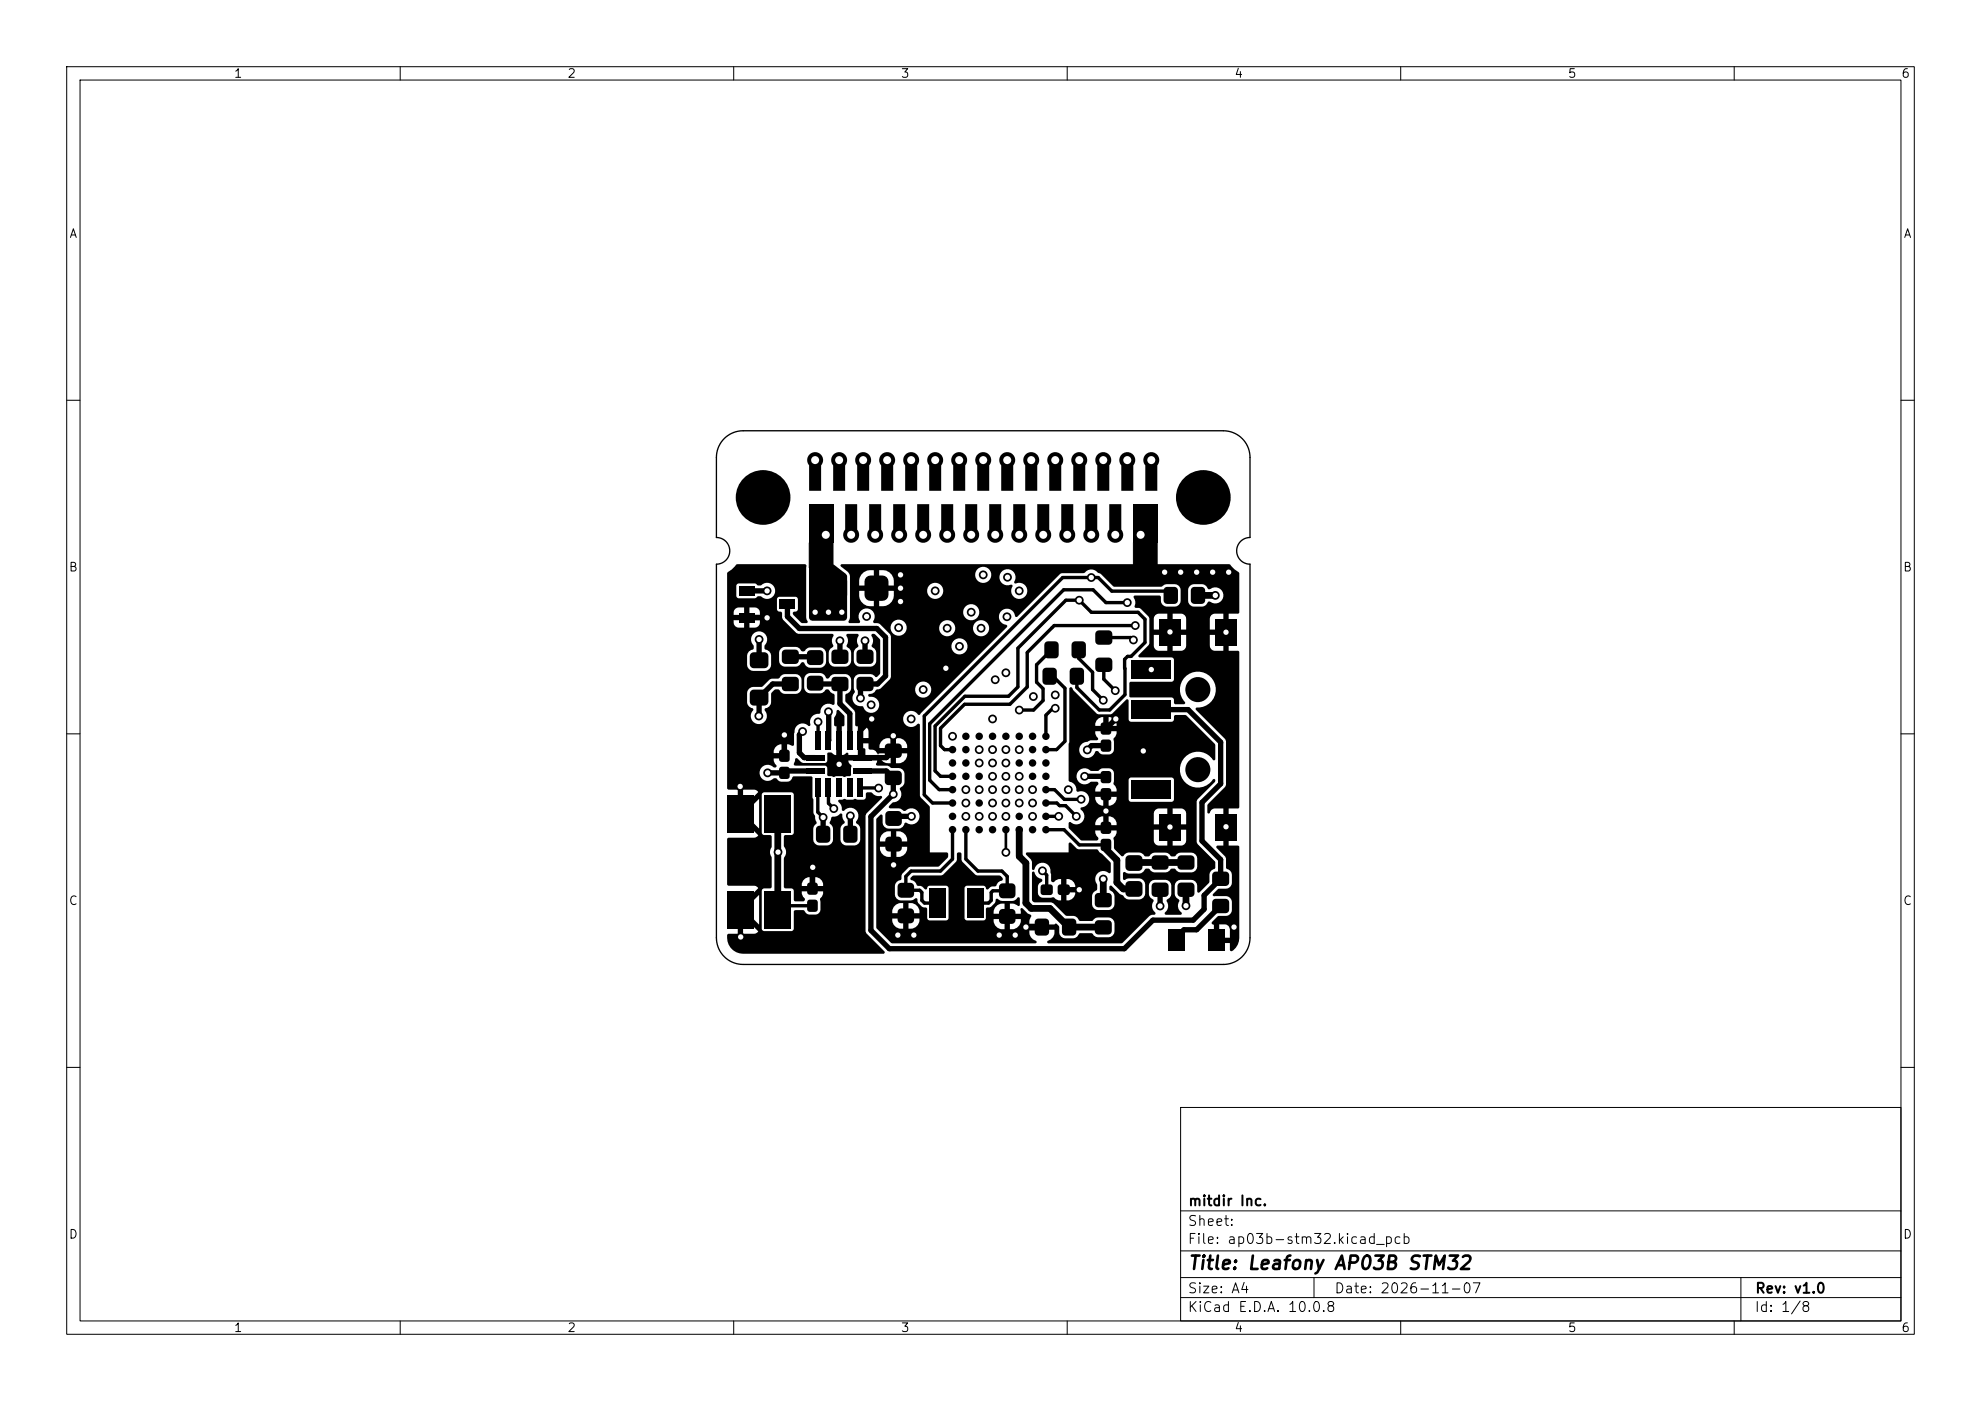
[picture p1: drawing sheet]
<svg xmlns="http://www.w3.org/2000/svg" width="297mm" height="210mm" viewBox="0 0 297 210" stroke-linecap="round" stroke-linejoin="round" font-family="sans-serif">
<defs><g id="words">
<text font-size="2" x="178" y="190.8">Title: Leafony AP03B STM32</text>
<g font-size="1.5">
<text x="178" y="184.1">Sheet:</text>
<text x="178" y="181.1">mitdir Inc.</text>
<text x="178" y="186.8">File: ap03b-stm32.kicad_pcb</text>
<text x="178" y="197">KiCad E.D.A. 10.0.8</text>
<text x="178" y="194.2">Size: A4</text>
<text x="200" y="194.2">Date: 2026-11-07</text>
<text x="263" y="197">Id: 1/8</text>
<text x="263" y="194.2">Rev: v1.0</text>
</g>
<g font-size="1.3">
<text x="35" y="12">1</text>
<text x="85" y="12">2</text>
<text x="135" y="12">3</text>
<text x="185" y="12">4</text>
<text x="235" y="12">5</text>
<text x="285" y="12">6</text>
<text x="10.3" y="36">A</text>
<text x="285.3" y="36">A</text>
<text x="10.2" y="86">B</text>
<text x="285.2" y="86">B</text>
<text x="10.2" y="136">C</text>
<text x="285.2" y="136">C</text>
<text x="10.2" y="186">D</text>
<text x="285.2" y="186">D</text>
<text x="35" y="200">1</text>
<text x="85" y="200">2</text>
<text x="135" y="200">3</text>
<text x="185" y="200">4</text>
<text x="235" y="200">5</text>
<text x="285" y="200">6</text>
</g>
</g></defs>
<g fill="none" stroke="#000" stroke-width=".15">
<path d="M10 10h277v190h-277zM12 12h273v186h-273zM60 10v2M110 10v2M160 10v2M210 10v2M260 10v2M10 60h2M285 60h2M10 110h2M285 110h2M10 160h2"/>
<path d="M177 166h108v32h-108zM285 160h2M60 198v2M110 198v2M160 198v2M177 194.5h108M177 191.5h108M177 187.5h108M177 181.5h108M197 191.5v3M210 198v2M260 198v2"/>
<path d="M261 191.5v6.5"/>
</g>
<path d="M121.3 81.4h3.6v3.7h-3.6zM169.9 81.3h3.6v3.7h-3.6z" fill="#000" stroke="#000" stroke-width=".15"/>
<g fill="#000">
<path d="M121.3 68.2a1.2 1.2 0 0 1 1.7-.2 1.2 1.2 0 0 1 .1 1.8v3.8h-1.8v-3.9a1.2 1.2 0 0 1 0-1.5zM124.9 68.2a1.2 1.2 0 0 1 1.7-.2 1.2 1.2 0 0 1 .1 1.8v3.8h-1.8v-3.9a1.2 1.2 0 0 1 0-1.5zM128.5 68.2a1.2 1.2 0 0 1 1.7-.2 1.2 1.2 0 0 1 .1 1.8v3.8h-1.8v-3.9a1.2 1.2 0 0 1 0-1.5zM132.1 68.2a1.2 1.2 0 0 1 1.7-.2 1.2 1.2 0 0 1 .1 1.8v3.8h-1.8v-3.9a1.2 1.2 0 0 1 0-1.5zM135.7 68.2a1.2 1.2 0 0 1 1.7-.2 1.2 1.2 0 0 1 .1 1.8v3.8h-1.8v-3.9a1.2 1.2 0 0 1 0-1.5zM139.3 68.2a1.2 1.2 0 0 1 1.7-.2 1.2 1.2 0 0 1 .1 1.8v3.8h-1.8v-3.9a1.2 1.2 0 0 1 0-1.5zM142.9 68.2a1.2 1.2 0 0 1 1.7-.2 1.2 1.2 0 0 1 .1 1.8v3.8h-1.8v-3.9a1.2 1.2 0 0 1 0-1.5zM146.5 68.2a1.2 1.2 0 0 1 1.7-.2 1.2 1.2 0 0 1 .1 1.8v3.8h-1.8v-3.9a1.2 1.2 0 0 1 0-1.5zM150.1 68.2a1.2 1.2 0 0 1 1.7-.2 1.2 1.2 0 0 1 .1 1.8v3.8h-1.8v-3.9a1.2 1.2 0 0 1 0-1.5zM153.7 68.2a1.2 1.2 0 0 1 1.7-.2 1.2 1.2 0 0 1 .1 1.8v3.8h-1.8v-3.9a1.2 1.2 0 0 1 0-1.5zM157.3 68.2a1.2 1.2 0 0 1 1.7-.2 1.2 1.2 0 0 1 .1 1.8v3.8h-1.8v-3.9a1.2 1.2 0 0 1 0-1.5zM160.9 68.2a1.2 1.2 0 0 1 1.7-.2 1.2 1.2 0 0 1 .1 1.8v3.8h-1.8v-3.9a1.2 1.2 0 0 1 0-1.5z"/>
<path d="M164.5 68.2a1.2 1.2 0 0 1 1.7-.2 1.2 1.2 0 0 1 .1 1.8v3.8h-1.8v-3.9a1.2 1.2 0 0 1 0-1.5zM168.1 68.2a1.2 1.2 0 0 1 1.7-.2 1.2 1.2 0 0 1 .1 1.8v3.8h-1.8v-3.9a1.2 1.2 0 0 1 0-1.5zM171.9 68a1.2 1.2 0 0 1 1.6 .1 1.2 1.2 0 0 1 0 1.7v3.8h-1.8v-3.9a1.2 1.2 0 0 1 .2-1.7zM110.8 87.9h2.3v1.4h-2.3zM110.8 91.9h2.3v1.4h-2.3zM116.9 89.9h2.3v1.4h-2.3zM117.4 97.5l.3-.1h1.5a.54 .54 0 0 1 .6 .5v1.1a.54 .54 0 0 1-.6 .5h-1.5a.54 .54 0 0 1-.5-.5v-1.1zM109.1 85.8l.6-.4 .8-.8h10.3l.1 .2v7.7l.2 .7-.1 .2h-.8l-1.3-1.3a.27 .27 0 0 1 .2-.4h.3l.2-.3v-1.6l-.1-.2-.2-.1h-2.5l-.2 .1-.1 .2v1.6l.2 .3 .5 .1 .1 .8 .1 .3 2 2 .3 .1h5.1l.2 .1a1.97 1.97 0 0 0-.2 1.4l.1 .3-.1 .2a.89 .89 0 0 0-.6 .8l.1 1.6a1.03 1.03 0 0 0 .8 .5h1.9l.6-.5a2.53 2.53 0 0 0-.2-2l-.5-.5a1.53 1.53 0 0 0 0-1.7l.1-.2h1.5l.2 .1v.2a1.28 1.28 0 0 0 0 1.5v.2l-.4 .2-.2 .3a2.42 2.42 0 0 0 .2 2.2l.6 .2h1.6a.9 .9 0 0 0 .9-.8l-.1-1.6-.6-.6a1.46 1.46 0 0 0-.1-1.7 .32 .32 0 0 1 .3-.2 .32 .32 0 0 1 .3 .1l.8 .9v5l-.6 .5-.9-.5-1.9 .1-.5 .5v1.9a.29 .29 0 0 1-.1 .4 1.23 1.23 0 0 0 0 1.4 1.23 1.23 0 0 0 1.3 .5l.1 .1a1.22 1.22 0 0 0 1.5 .9 1.22 1.22 0 0 0 .9-1.4 1.22 1.22 0 0 0-1.5-.9l-.1-.1v-.3l.6-.1 .5-.5h5.9a1.21 1.21 0 0 0 1.9 .9 1.21 1.21 0 0 0 0-2 1.21 1.21 0 0 0-1.9 .8v.3h-5.9l.1-.1 .6-.2 1.4-1.4 .2-.3v-4.8h9a1.21 1.21 0 0 0 1.6 1.3 1.21 1.21 0 0 0 .5-1.9 1.21 1.21 0 0 0-2 .3l-.1 .3h-9v-1.3l-.2-.3-1.1-1.2h1.2v.3a1.21 1.21 0 0 0 1.3 1.1 1.21 1.21 0 0 0 1.1-1.3h4.9v.3a1.21 1.21 0 0 0 1.4 1.1 1.21 1.21 0 0 0 1-1.4h2.7v.3a1.21 1.21 0 0 0 1.8 .9 1.21 1.21 0 0 0 0-2.1 1.21 1.21 0 0 0-1.8 .9h-2.7l-.1-.3a1.21 1.21 0 0 0-1.2-.7 1.21 1.21 0 0 0-1.1 1h-4.9v-.1a1.21 1.21 0 0 0-1.2-1 1.21 1.21 0 0 0-1.2 1h-1.2l-.4-.4-.9-.1-.1-.3a1.2 1.2 0 0 0-.1-1.5h13.6v.3a1.21 1.21 0 0 0 1.9 .9 1.21 1.21 0 0 0 0-2.1 1.21 1.21 0 0 0-1.9 .9h-13.6l-.1-.2a1.23 1.23 0 0 0-1.6 .2 1.23 1.23 0 0 0-.1 1.6l-.2 .2h-1.4l-.2-.2 .2-.7v-3.2h1.4a1.65 1.65 0 0 0 1.6 1.6h1.4a1.85 1.85 0 0 0 2.2-2.3h-2.2v2.3h-.8v-2.3h-2.2v.7h-1.4v-.9h11.6a1.21 1.21 0 0 0 1.6 1.3 1.21 1.21 0 0 0 .5-2 1.21 1.21 0 0 0-2 .4l-.1 .3h-11.6v-1.4h1.4v.8h5.2a2.03 2.03 0 0 0-.3-1.6l-.1-.2h12.6a1.21 1.21 0 0 0 1 1.4 1.21 1.21 0 0 0 1.4-1h1.2a1.19 1.19 0 0 0 .9 1.3h.5l.4-.1 .2 .2a1.21 1.21 0 0 0 .4 1.9 1.21 1.21 0 0 0 1.7-.9 1.21 1.21 0 0 0-1.3-1.4l-.3 .1-.3-.2a1.23 1.23 0 0 0-.5-1.9 1.23 1.23 0 0 0-1.7 1l-1.2-.1a1.21 1.21 0 0 0-1-1.3 1.21 1.21 0 0 0-1.4 1h-12.6l-.7-.5h-1.1v2.3h-.8v-2.3a1.77 1.77 0 0 0-2.2 1.5h-1.4l-.1-1-1.2-1.1-.1-.3h.2h58.1l1.4 1.2 .1 .2v5.8l-.3 .2h-1.3v5.6l1.4-.1 .2 .3v23.2l-.1 .2h-1.5v5.6l1.4-.1 .2 .3v13.6l-.2 1-.3 .5-.7 .5-.2-.2v-1l-1.8-.1-.2-.1v-.2l-.3-.1-.1-.2v-.1h2.4v-1.3a.77 .77 0 0 0-.7-.7h-.9v2h-.8v-2l-.3-.1v-.2l1-1a2.24 2.24 0 0 0 1.7-.3 2.42 2.42 0 0 0 .2-2.1l-.5-.5h-2.1l-.2-.1 .1-.3 .8-.8a2.2 2.2 0 0 0 1.7-.3 2.42 2.42 0 0 0 .2-2.1l-.2-.3-.6-.4v-1.4l-.1-.3-1.3-1.4 .1-.2h.9v-5.6h-1.3a.83 .83 0 0 0-.7 .7l-.2 .1-.2-.2 .1-1.2 2.6-2.7 .1-.3v-6.5l-.1-.3-4.4-4.4v-.2l.1-.1a2.7 2.7 0 0 0 2.8-3.3 2.7 2.7 0 0 0-3.9-1.8 2.7 2.7 0 0 0-.6 4.3v.1l-.2 .2h-1.3l-.2-.2v-.6l-.4-.3h-6.1h-.2v-2.1l.2-.2h6.1l.4-.3v-3l-.2-.3-4.9-.1-.2-.1v-.2l1.4-1.4h.9v.3a.78 .78 0 0 0 .7 .5h3.4l.5-.3 .2-.5h3.6a.78 .78 0 0 0 .7 .8h1.3v-2.4h-2v1.6h-3.6v-1.6h-2v2.4h-.8v-2.4h-2v1.6h-.9l.2-.4v-3.7h.7v1.7h4.8v-1.7h3.6v1.7h2v-2.4h-1.5l-.3 .2-.2 .5h-3.6a.77 .77 0 0 0-.7-.7h-1.3v2.4h-.8v-2.4h-1.5l-.3 .2-.2 .5h-.7l-.1-.2-1.2-1.3-.5-.1a.27 .27 0 0 1-.4-.2 1.87 1.87 0 0 0-.1-1.5l.2-.1h3.7l.1 .2 .1 .9 .3 .3a2.46 2.46 0 0 0 2 .2l.6-.5v-2h1.1v1.7l.1 .3 .2 .3a2.46 2.46 0 0 0 2.1 .2l.8-.7a1.3 1.3 0 0 0 1.4 .1 1.3 1.3 0 0 0 .7-1.3 1.33 1.33 0 0 0-2.1-.7l-.8-.7a2.41 2.41 0 0 0-2.1 .2l-.3 .6h-1.1l-.3-.6-.3-.2a2.41 2.41 0 0 0-2.1 .2l-.2 .2-7.1-.1-1.8-1.7-.4-.3a1.77 1.77 0 0 0-1.7-.5l-.6 .5h-3.3l-.2 .1-6.5 6.5a.45 .45 0 0 1-.4-.5 1.21 1.21 0 0 0-2.1-.3 1.21 1.21 0 0 0 .8 2l.2 .1v.2l-13.1 13.1h-.3a1.21 1.21 0 0 0-1.8-.2 1.21 1.21 0 0 0 0 1.8 1.21 1.21 0 0 0 1.8-.2h.2l.1 .2v10.6l.3 .4 1.1 1.1 .1 .2v6.8h2.6l.1 .1 .1 .5-.1 .2-1.4 1.3h-4.2l-.3 .1-.9 1-.2 .8-.1 .1a.91 .91 0 0 0-.8 .9v1.6l.6 .5 1.8 .1 .6-.3h.3a1.45 1.45 0 0 0 1.4 1.4l.1 .2v1.4l.3 .2 2.5 .1 .4-.3v-4.6l-.1-.2-.3-.1h-2.4l-.4 .2a.29 .29 0 0 1-.2 .3 .29 .29 0 0 1-.4-.2l-.4-.3h-.5l-.3-.6-.6-.3-.1-.1v-.2l.5-.4h4.1l.3-.1 2-2 .1-1.2a.38 .38 0 0 1 .7 .1v.9l.1 .2 1.9 2 .3 .1h3.4l.4 .5v.2l-.1 .1a.92 .92 0 0 0-.8 .7l-.4 .2a.93 .93 0 0 0-.9 .4 .26 .26 0 0 1-.3-.3l-.4-.2h-2.4l-.4 .2v4.6l.1 .3 .3 .1 2.6-.1 .2-.3v-.9h1.2v.3h1.6v-1.6a1.38 1.38 0 0 0-1.6 1.3h-1.2v-.5l.1-.1a1.26 1.26 0 0 0 1.4-1.3l.2-.1 .7 .4h1.6l.3-.1 .6-.5 .2 .2-.1 1.1h-.1l-.7-.3-.6-.1v1.6h1.6v-.7v-.1h.3l.8 .7 .5 .3-.2 .7-.1 .7h3.8l.3-.2 .4 .5 .1 1.2a1.03 1.03 0 0 0 .8 .6l1.5-.1 .7-.7h1.7l.7 .5 1.9 .1a.9 .9 0 0 0 .9-.9l-.1-1.5-.5-.5-1.9-.1-.3 .1-.6 .5-1.8-.1-.4-.4-.3-.3-1.4-.1-1.9-1.8-.3-.1h-2.5l-.2-.1-.2-.3v-4.1l.1-.2 .3 .1a1.26 1.26 0 0 0 1.1 1.1v.3l-.5 .6-.1 1.1a.8 .8 0 0 0 .7 .8l1.6-.1 .4 .3a4.1 4.1 0 0 0 1.9 .2 1.16 1.16 0 0 0 1-1.2h-1.3v1.2h-.8v-2h2.1a1.11 1.11 0 0 0-.9-1.2h-.4v1.2h-.8v-1.2h-.4l-.7 .4h-.3l-.1-.2-.1-1.1a1.25 1.25 0 0 0-1-1.6 1.25 1.25 0 0 0-1.4 1.1h-.2l-.2-.1v-1.1l-.1-.3-.8-.8 .1-.3h6.3v-1.3l.1-.2h.2l.9 .9 .3 .1h2.8l.3 .4 .4 .3 1.3 1.3v1.4l-.1 .2h-.2a1.25 1.25 0 0 0-1.7 .1 1.25 1.25 0 0 0 0 1.7v.7l-.5 .3-.2 .3-.1 1.6a.9 .9 0 0 0 .9 .8h1.9l.5-.6 .1-1.5-.3-.6-.5-.4v-.3l.1-.2h.3l1.2 1.2 .5 .3a1.03 1.03 0 0 0 .8 .5h1.6l.6-.2 .3-.7v-1.3a.97 .97 0 0 0-.6-.9h-1.9l-.8 .2v-.2v-.9l.2-.1 .3 .2a2.85 2.85 0 0 0 2.5-.2l.4-.5h.4l.6 .5 2 .1 .2-.1 .6-.5h.4l.7 .5 1.9 .1 .6-.3 .2-.3a2.48 2.48 0 0 0-.1-2l-.4-.3-.3-.1h-1.6a1.11 1.11 0 0 0-.8 .5l-.6 .1-.6-.5-.2-.1h-1.7l-.3 .1-.5 .4-.5 .1-.7-.6h-1.9h-.3l-.7 .6-1.1-1.1-.1-.2v-1.1h6a.77 .77 0 0 0 .7 .8l3.6-.1 .5-.4v-1.9h-2v2.4h-.8v-2.4h-2v1.6h-6v-.4l.4-.7v-.4h-3.2a1.33 1.33 0 0 0 .5 1.1l-.1 .3-.2 .1h-2.3l-1.8-1.9-.1-.8 .3-.1a1.24 1.24 0 0 0 1.5 .2h2.2v.3h3.2v-.4l-.2-.4a1.07 1.07 0 0 0-1-.5v1.3h-.8v-1.3h-.2a1.18 1.18 0 0 0-1 1h-2.2l.1-.1a1.21 1.21 0 0 0 .4-1.4h10.5v1.7h4.8v-1.7a.77 .77 0 0 0-.7-.7h-1.3v2.4h-.8v-2.4h-1.5l-.3 .2-.2 .5h-10.5l-.5-.6 .1-.2a1.26 1.26 0 0 0 1.2-1.4h.9v.1a1.17 1.17 0 0 0 1.2 1h1a1.18 1.18 0 0 0 1-1.4h-1.2v1.4h-.8v-1.4h-1.2v.3h-.9a1.25 1.25 0 0 0-1.8-1l-.1-.1-.1-.7-.2-.3-.2-.2-.6-.2-.1-.2v-.8h1.2a1.24 1.24 0 0 0 .7 1.3 1.24 1.24 0 0 0 1.5-.3h.8a.28 .28 0 0 1 .2 .4l-.4 .7v.3h3.2v-.3l-.5-.8 .1-.6h2.2v2.9l.3 .4h6.1l.4-.3v-3l-.2-.3-6.2-.1-.3 .2-.1 .2h-2.2v-1.2l-.5-.5h-1.2l-.7 .4h-1a1.24 1.24 0 0 0-1.3-.4 1.24 1.24 0 0 0-.9 1h-1.2v-3.9h1.6a1.22 1.22 0 0 0 1 1.3 1.22 1.22 0 0 0 1.4-.9l.4-.1 .2 .3a1.8 1.8 0 0 0 2 0 2.21 2.21 0 0 0 .2-2v-.2l.4-.7v-.4h-3.2a1.24 1.24 0 0 0 .4 1.1l-.1 .3h-1l-.5 .2a1.23 1.23 0 0 0-1.2 1.1h-1.6l.1-1.1v-2.7h3.9v.3h1.2v-1.3h.8v1.3h1.2a1.16 1.16 0 0 0-1-1.3h-1a1.11 1.11 0 0 0-1.2 1h-3.9v-5.3l.2-.2 .2 .1 .3 .5 3.4 3.4 .3 .1h1.8l.2-.1 2.1-2.1 .3-.1 .1 .2v2.8l.3 .4h6.1l.4-.3v-.6l.1-.1h1.7l4.4 4.4v2.2l-.1 .2-.3-.1a2.7 2.7 0 0 0-4-.5 2.7 2.7 0 0 0 .1 4.1 2.7 2.7 0 0 0 4-.7 .26 .26 0 0 1 .3 .1 .26 .26 0 0 1-.1 .3l-2.6 2.6-.1 .3v6.1l.1 .3 2.7 2.7v.8l-.1 .3a.87 .87 0 0 0-.8 .8v1.2l-1.5 1.5h-.1l-.2-.2v-.9a.95 .95 0 0 0-.6-.7l-1.9-.1-.6 .3-.2 .3a2.42 2.42 0 0 0 .2 2.1 .45 .45 0 0 1 .3 .7l-.1 .6 .2 .6 .4 .3-.1 .3h-2.3l-.2-.1v-.2a1.35 1.35 0 0 0 .3-1.8l.1-.2a.92 .92 0 0 0 .6-.8v-1.5a.91 .91 0 0 0-.8-.6h-2l-.5 .6a2.42 2.42 0 0 0 .2 2.1 .45 .45 0 0 1 .4 .3 .45 .45 0 0 1-.1 .4l-.1 .4a1.3 1.3 0 0 0 .5 1.1l-.1 .3-.7 .1-4.2 4.2h-11l-.2-.1 .1-.3a1.39 1.39 0 0 0 1-1.6h-3.8l.1 .7 .1 .2a1.41 1.41 0 0 0 .9 .8v.2l-.2 .1h-21.4l-.2-.1-2.1-2.1-.1-.2v-1h2.4a1.37 1.37 0 0 0 1.6 1.2 2.77 2.77 0 0 0 1.9-.2l.3-.4 .2-.6h11.2a1.37 1.37 0 0 0 1.6 1.3 2.78 2.78 0 0 0 1.9-.2 1.33 1.33 0 0 0 .5-1.3h-1.6v1.5h-.8v-1.5h-1.6v.2h-11.2v-.3h-1.6v1.5h-.8v-1.5h-1.6v.3h-2.4v-1.4h2.4v.3h4a1.38 1.38 0 0 0-1.6-1.5v1.5h-.8v-1.5h-.4a1.33 1.33 0 0 0-1.2 1.2h-2.4v-9.4h.5v.1a1.37 1.37 0 0 0 1.7 1.1 2.77 2.77 0 0 0 1.8-.2 1.33 1.33 0 0 0 .6-1.3h-1.6v1.5h-.8v-1.5h-1.7v.3h-.5v-1.4h.5v.3h4.1a1.38 1.38 0 0 0-1.6-1.5v1.5h-.8v-1.5h-.5a1.33 1.33 0 0 0-1.2 1.2h-.5v-2.9l.6-.8 .3 .1 .1 1.4a1.05 1.05 0 0 0 .8 .6h1.8l.3-.3 .3-.5 .3-.1a1.22 1.22 0 0 0 1.7-.2 1.22 1.22 0 0 0-.2-1.7 1.22 1.22 0 0 0-1.7 .2h-.2l-.5-.4h-.3l-1.3-.1-.1-.2 .6-.6a1.25 1.25 0 0 0 1-2l.1-.3a.92 .92 0 0 0 .6-.8v-1.5a.91 .91 0 0 0-.8-.6h-1.2l-.6-.3h-1.5l-.2-.3 .2-.5h-4.3v.3l.5 .6-.1 1.3-.2 .1-.5 .1a.5 .5 0 0 1-.7-.1h-.8a.58 .58 0 0 1-.8 0h-.4l-.2-.1v-1.1l-.2-.3h-4.6l-.2-.2 .2-.5a.28 .28 0 0 1 0-.4 .28 .28 0 0 1 .4 0l.5 .5 .3 .2h3.3l.2-.1 .1-.3v-1l.1-.2h.5l.5 .3 .3 .1v-4.3h-.2l-.1-.2v-1l.4-1.3 .3 .1 .8 .8v1.4a.27 .27 0 0 1-.4 .2v4.3l.3-.1 .5-.3 .2 .1v.3h1.4v-1.1h.9l.2 .2v.9l2-.1 .1 .1a1.38 1.38 0 0 0 1.7 1.2h1.3a1.31 1.31 0 0 0 1.2-1.5h-1.7v1.5h-.8v-1.5l-1.9 .1-.1-.1a.89 .89 0 0 0-1.1-.5l-.2-.2v-.4h1.6v.3h4.2a1.35 1.35 0 0 0-1.7-1.5v1.5h-.8v-1.5h-.5a1.31 1.31 0 0 0-1.2 1.2h-1.6v-.4h-.8v.7h-.8v-1.5h1.6v-1.2a.75 .75 0 0 0-.8-.5v1.7h-.8v-1.7h-.2l-.2-.2v-1.9l-.1-.3-1.3-1.3-.1-1 .2-.2a.88 .88 0 0 0 .7-.8v-1.3l-.3-.6-.5-.3h-1.7a1.07 1.07 0 0 0-.9 .7 .41 .41 0 0 1-.5-.4l-.4-.4h-.3h-1.7a.9 .9 0 0 0-.7 .9v1.5l.6 .6h1.8l.6-.2a.43 .43 0 0 1 .3-.4 .43 .43 0 0 1 .4 .2l.2 .2 .6 .5v1.3l-.1 .2h-.1a1.24 1.24 0 0 0-1.4 0 1.24 1.24 0 0 0-.5 1.2l-.2 .1a1.25 1.25 0 0 0-1.3 1.7l-.2 .1a1.26 1.26 0 0 0-1.5-.3 1.26 1.26 0 0 0-.7 1.3l-.1 1.9-.2 .1-.8-.2v1.6l-.4 .1v.3l-.2 .1h-1.4v.4l.4 .6a.31 .31 0 0 1-.2 .4 .31 .31 0 0 1-.4-.2 1.22 1.22 0 0 0-1.7 .2 1.22 1.22 0 0 0 .2 1.7 1.22 1.22 0 0 0 1.7-.1h.4l.5 .4a1.91 1.91 0 0 0 1.7-.2l.2-.4 .2-.1h2.6l.2 .1v3l.2 .4v2l.2 .4v.4l.2 .6-.4 .6-.1 2a.9 .9 0 0 0 .9 .8h1.5l.5-.5 .1-2-.1-.3-.4-.6 .4-.9a1.53 1.53 0 0 0 1.2-.5l.3 .1 .1 .8 .2 .5a1.14 1.14 0 0 0-.6 .9l.1 2a1.01 1.01 0 0 0 .8 .5h1.2l.6-.2 .3-.6v-1.7a1.1 1.1 0 0 0-.6-.8l-.1-.2a1.24 1.24 0 0 0 0-1.8 1.24 1.24 0 0 0-1.8 .2h-.2l-.1-.2a1.24 1.24 0 0 0-.5-1.2v-.3h.5a.56 .56 0 0 1 .8 0h.8l.4-.2 .4 .2 1-.1 .2-.2v-.6l.1-.2h.7l.2 .1a1.3 1.3 0 0 0 1.3 .4l.1 .1v.2l-2.3 2.4-.1 .2v17.4l.1 .3 2.7 2.7v.2l-.1 .1-21.1 .1-1-.3-.5-.3-.5-.5-.3-.8-.1-.9 .1-.2h4l.2-.1 .4-.3-2.6-2.6-.1-.2v-.4h.6l2.2 2.2v-4.5l-2.2 2.3h-.6l.1-.7 2.6-2.6-.4-.3h-.2h-3.9l-.2-.3v-6.8l.2-.1h3.9l.2-.1 .4-.3-2.6-2.6-.1-.2v-.4h.6l2.2 2.2v-4.5l-2.2 2.3h-.6l.1-.7 2.2-2.2h.9v5.8l.3 .2 1 .1 .2 .1v1.6a1.25 1.25 0 0 0 0 1.5v4.6l-.2 .2h-1l-.3 .3v5.8l.4 .3 4.2-.1 .2-.3v-2.6l.2-.2h1.3l.4 .5a1.84 1.84 0 0 0 1.9 0 2.21 2.21 0 0 0 .2-2v-.3a1.08 1.08 0 0 0 .4-1h-3.2v.4l.2 .4a.39 .39 0 0 1 .2 .6l-.2 .1h-1.3l-.1-.2v-1.5l-.2-.2-1.1-.1-.2-.1v-.5h2.7v.3h3.2v-.3a1.13 1.13 0 0 0-1.2-1v1.3h-.8v-1.3h-.2a1.18 1.18 0 0 0-1 1h-2.7v-3.9a1.41 1.41 0 0 0 0-1.8v-1.5l.3-.1 1-.1 .2-.3v-5.7l-.1-.2-.3-.1h-4l-.3 .1-.1 .2h-.9l.4-.4-.4-.3h-4.1l-.2-.3v-5.5h7v.3h1.2v-1.3h-.3a1.19 1.19 0 0 0-.9 1h-7v-8.7h3v1.4a1.01 1.01 0 0 0 .9 .9v.2a1.21 1.21 0 0 0 0 1.8 1.21 1.21 0 0 0 1.7 0 1.21 1.21 0 0 0 0-1.8v-.1l.2-.1a.94 .94 0 0 0 .8-.9l.1-1.4 .5-.5h.6a1.17 1.17 0 0 0 .9 .6h1.9l.5-.6a2.52 2.52 0 0 0-.1-2l-.4-.3-.3-.1-1.9 .1-.7 .6h-1l-.3 .1-1.2 1.2h-1.4a.94 .94 0 0 0-.8 .9h-3v-5.6h3v1.4a.96 .96 0 0 0 .9 .9l2.1-.1a1.05 1.05 0 0 0 .6-.8v-1.4l-.2-.5h1.4v1.3a.9 .9 0 0 0 .9 .8h1.9l.5-.5a.28 .28 0 0 1 .3-.1 .28 .28 0 0 1 .2 .2 1.05 1.05 0 0 0 .8 .6h1.6l.6-.3 .3-.6v-1.3a.98 .98 0 0 0-.9-.9l-1.8 .1-.6 .5h-.3l-.7-.6h-1.9l-.6 .2-.3 .6h-1.4l-.4-.4-.3-.1-.1-.5a1.23 1.23 0 0 0 .1-1.8 1.23 1.23 0 0 0-1.8 0 1.23 1.23 0 0 0 .1 1.8l-.1 .5a1.07 1.07 0 0 0-.9 1h-3v-4.9h1v.2a.78 .78 0 0 0 .7 .5l2.7-.1a.9 .9 0 0 0 .5-1h-1.5v1.1h-.8v-1.1h-1.6v.4h-1v-1.6h1v.4h3.9v-.4a.77 .77 0 0 0-.7-.7h-.8v1.1h-.8v-1.1h-1.1l-.3 .2-.2 .5h-1v-4h1.4v1.5l.2 .4h2.6a.97 .97 0 0 1 .9-.3 1.23 1.23 0 0 0 1.7 .1 1.23 1.23 0 0 0 0-1.8 1.23 1.23 0 0 0-1.7 .1h-.5l-.4-.3h-2.4l-.3 .1-.1 .2h-1.4v-1.8zM121.3 75.6h3.6v5.8h-3.6zM121.1 97.6l.4-.2h1.4a.56 .56 0 0 1 .5 .6v1.1a.56 .56 0 0 1-.5 .6h-1.4a.56 .56 0 0 1-.5-.6v-1.1zM123.7 86.5l.6-.2h1.8a.9 .9 0 0 1 .9 .9v2a.9 .9 0 0 1-.9 .9h-1.8a.9 .9 0 0 1-.9-.9v-2zM121.4 84.8l.4-.2h3l.3 .1 1.9 1.5v6.3l-.1 .3-.2 .2h-4.9h-.3l-.2-.2v-7.7z"/>
<path d="M124.8 97.5l.4-.1h1.5a.54 .54 0 0 1 .5 .5v1.1a.54 .54 0 0 1-.5 .5h-1.5a.54 .54 0 0 1-.6-.5v-1.1zM126.7 75.6h1.8v3.8a1.2 1.2 0 0 1-.1 1.6 1.2 1.2 0 0 1-1.6 0 1.2 1.2 0 0 1-.1-1.6zM129.9 86.5l.6-.2h1.8a.9 .9 0 0 1 .9 .9v2a.9 .9 0 0 1-.9 .9h-1.8a.9 .9 0 0 1-.9-.9v-2zM128.6 97.5l.3-.1h1.5a.54 .54 0 0 1 .6 .5v1.1a.54 .54 0 0 1-.6 .5h-1.5a.54 .54 0 0 1-.5-.5v-1.1zM130.3 75.6h1.8v3.8a1.2 1.2 0 0 1-.1 1.6 1.2 1.2 0 0 1-1.6 0 1.2 1.2 0 0 1-.1-1.6zM133.9 75.6h1.8v3.8a1.2 1.2 0 0 1-.1 1.6 1.2 1.2 0 0 1-1.6 0 1.2 1.2 0 0 1-.1-1.6zM137.5 75.6h1.8v3.8a1.2 1.2 0 0 1-.1 1.6 1.2 1.2 0 0 1-1.6 0 1.2 1.2 0 0 1-.1-1.6zM141.1 75.6h1.8v3.8a1.2 1.2 0 0 1-.1 1.6 1.2 1.2 0 0 1-1.6 0 1.2 1.2 0 0 1-.1-1.6zM144.7 75.6h1.8v3.8a1.2 1.2 0 0 1-.1 1.6 1.2 1.2 0 0 1-1.6 0 1.2 1.2 0 0 1-.1-1.6zM148.3 75.6h1.8v3.8a1.2 1.2 0 0 1-.1 1.6 1.2 1.2 0 0 1-1.6 0 1.2 1.2 0 0 1-.1-1.6zM151.9 75.6h1.8v3.8a1.2 1.2 0 0 1-.1 1.6 1.2 1.2 0 0 1-1.6 0 1.2 1.2 0 0 1-.1-1.6zM155.5 75.6h1.8v3.8a1.2 1.2 0 0 1-.1 1.6 1.2 1.2 0 0 1-1.6 0 1.2 1.2 0 0 1-.1-1.6z"/>
<path d="M156.7 96.3l.4-.2h1.1a.54 .54 0 0 1 .5 .6v1.4a.54 .54 0 0 1-.5 .6h-1.1a.54 .54 0 0 1-.5-.6v-1.4zM159.1 75.6h1.8v3.8a1.2 1.2 0 0 1-.1 1.6 1.2 1.2 0 0 1-1.6 0 1.2 1.2 0 0 1-.1-1.6zM160.8 96.3l.4-.2h1.1a.54 .54 0 0 1 .5 .6v1.4a.54 .54 0 0 1-.5 .6h-1.1a.54 .54 0 0 1-.6-.6v-1.4zM162.7 75.6h1.8v3.8a1.2 1.2 0 0 1-.1 1.6 1.2 1.2 0 0 1-1.6 0 1.2 1.2 0 0 1-.1-1.6zM164.4 94.6l.3-.1h1.5a.54 .54 0 0 1 .6 .5v1.1a.54 .54 0 0 1-.6 .5h-1.5a.54 .54 0 0 1-.5-.5v-1.1zM164.4 98.7l.3-.1h1.5a.54 .54 0 0 1 .6 .5v1.1a.54 .54 0 0 1-.6 .5h-1.5a.54 .54 0 0 1-.5-.5v-1.1zM166.3 75.6h1.8v3.8a1.2 1.2 0 0 1-.1 1.6 1.2 1.2 0 0 1-1.6 0 1.2 1.2 0 0 1-.1-1.6zM169.9 75.6h3.6v5.8h-3.6zM174.6 88.1l.4-.1h1.1a.54 .54 0 0 1 .5 .5v1.5a.54 .54 0 0 1-.5 .5h-1.1a.54 .54 0 0 1-.6-.5v-1.5zM173.8 92.8h3.2v4h-3.2zM178.7 88.1l.4-.1h1a.54 .54 0 0 1 .6 .5v1.5a.54 .54 0 0 1-.6 .5h-1a.54 .54 0 0 1-.6-.5v-1.5zM182.2 92.8h3.2v4h-3.2z"/>
<path d="M109 119.2h4v5.6h-4zM112.6 97.9l.4-.1h1.6a.6 .6 0 0 1 .6 .6v1.2a.6 .6 0 0 1-.6 .6h-1.6a.6 .6 0 0 1-.6-.6v-1.2zM112.6 103.5l.4-.1h1.6a.6 .6 0 0 1 .6 .6v1.2a.6 .6 0 0 1-.6 .6h-1.6a.6 .6 0 0 1-.6-.6v-1.2zM114.6 119.2h4v5.6h-4zM116.9 115l.3-.1h.8a.4 .4 0 0 1 .4 .4v1.1a.4 .4 0 0 1-.4 .4h-.8a.4 .4 0 0 1-.4-.4v-1.1zM116.9 112.5l.3-.1h.8a.4 .4 0 0 1 .4 .4v1a.4 .4 0 0 1-.4 .4h-.8a.4 .4 0 0 1-.4-.4v-1zM117.4 101.6l.3-.2h1.5a.54 .54 0 0 1 .6 .6v1.1a.54 .54 0 0 1-.6 .5h-1.5a.54 .54 0 0 1-.5-.5v-1.1zM121.1 101.5l.4-.2h1.4a.56 .56 0 0 1 .5 .5v1.2a.56 .56 0 0 1-.5 .5h-1.4a.56 .56 0 0 1-.5-.5v-1.2zM122.2 116.7h.8v2.8h-.8zM122.2 109.7h.8v2.7h-.8zM120.9 113.2h2.7v.8h-2.7zM120.9 115.2h2.7v.8h-2.7z"/>
<path d="M123.8 116.7h.8v2.8h-.8zM123.8 109.7h.8v2.7h-.8zM125.4 116.7h.8v2.8h-.8zM125.4 109.7h.8v2.7h-.8zM124.8 101.6l.4-.2h1.5a.54 .54 0 0 1 .5 .6v1.1a.54 .54 0 0 1-.5 .5h-1.5a.54 .54 0 0 1-.6-.5v-1.1zM127 116.7h.8v2.8h-.8zM127 109.7h.8v2.7h-.8zM128.6 116.7h.8v2.8h-.8zM128.6 109.7h.8v2.7h-.8zM128.6 101.6l.3-.2h1.5a.54 .54 0 0 1 .6 .6v1.1a.54 .54 0 0 1-.6 .5h-1.5a.54 .54 0 0 1-.5-.5v-1.1zM128 115.2h2.7v.8h-2.7zM128 113.2h2.7v.8h-2.7z"/>
<path d="M132.8 115.7l.4-.2h1.5a.54 .54 0 0 1 .5 .6v1a.54 .54 0 0 1-.5 .6h-1.5a.54 .54 0 0 1-.6-.6v-1zM132.8 111.6l.4-.2h1.5a.54 .54 0 0 1 .5 .6v1.1a.54 .54 0 0 1-.5 .5h-1.5a.54 .54 0 0 1-.6-.5v-1.1zM156.4 100.2l.4-.1h1.1a.54 .54 0 0 1 .5 .5v1.5a.54 .54 0 0 1-.5 .5h-1.1a.54 .54 0 0 1-.5-.5v-1.5zM160.5 100.2l.4-.1h1.1a.54 .54 0 0 1 .5 .5v1.5a.54 .54 0 0 1-.5 .5h-1.1a.54 .54 0 0 1-.5-.5v-1.5zM165.1 111l.3-.2h.8a.4 .4 0 0 1 .4 .4v1.1a.4 .4 0 0 1-.4 .4h-.8a.4 .4 0 0 1-.4-.4v-1.1zM165.1 108.4l.3-.1h.8a.4 .4 0 0 1 .4 .4v1a.4 .4 0 0 1-.4 .4h-.8a.4 .4 0 0 1-.4-.4v-1zM165.1 115.7l.3-.1h.8a.4 .4 0 0 1 .4 .4v1a.4 .4 0 0 1-.4 .4h-.8a.4 .4 0 0 1-.4-.4v-1zM165.1 118.2l.3-.1h.8a.4 .4 0 0 1 .4 .4v1.1a.4 .4 0 0 1-.4 .4h-.8a.4 .4 0 0 1-.4-.4v-1.1zM169.6 116.9h6v2.9h-6zM169.6 104.9h6v2.9h-6zM169.6 98.9h6v2.9h-6zM109 133.6h4v5.6h-4z"/>
<path d="M114.6 133.6h4v5.6h-4zM121.1 135l.3-.2h.8a.4 .4 0 0 1 .4 .4v1.1a.4 .4 0 0 1-.4 .4h-.8a.4 .4 0 0 1-.4-.4v-1.1zM121.1 132.4l.3-.1h.8a.4 .4 0 0 1 .4 .4v1a.4 .4 0 0 1-.4 .4h-.8a.4 .4 0 0 1-.4-.4v-1zM122.5 123.9l.4-.1h1a.54 .54 0 0 1 .6 .5v1.5a.54 .54 0 0 1-.6 .5h-1a.54 .54 0 0 1-.6-.5v-1.5zM126.6 123.9l.3-.1h1.1a.54 .54 0 0 1 .6 .5v1.5a.54 .54 0 0 1-.6 .5h-1.1a.54 .54 0 0 1-.5-.5v-1.5zM132.9 121.7l.4-.1h1.3a.56 .56 0 0 1 .6 .5v1.1a.56 .56 0 0 1-.6 .6h-1.3a.56 .56 0 0 1-.6-.6v-1.1zM132.9 125.6l.4-.2h1.3a.56 .56 0 0 1 .6 .6v1.1a.56 .56 0 0 1-.6 .5h-1.3a.56 .56 0 0 1-.6-.5v-1.1zM134.7 132.5l.4-.2h1.4a.56 .56 0 0 1 .5 .6v1.1a.56 .56 0 0 1-.5 .6h-1.4a.56 .56 0 0 1-.5-.6v-1.1zM134.7 136.3l.4-.1h1.4a.56 .56 0 0 1 .5 .5v1.1a.56 .56 0 0 1-.5 .6h-1.4a.56 .56 0 0 1-.5-.6v-1.1zM139.4 133.2h2.4v4.4h-2.4zM145 133.2h2.4v4.4h-2.4zM149.9 132.6l.4-.2h1.4a.56 .56 0 0 1 .5 .6v1.1a.56 .56 0 0 1-.5 .5h-1.4a.56 .56 0 0 1-.5-.5v-1.1z"/>
<path d="M149.9 136.4l.4-.2h1.4a.56 .56 0 0 1 .5 .6v1.1a.56 .56 0 0 1-.5 .6h-1.4a.56 .56 0 0 1-.5-.6v-1.1zM155.3 137.8l.4-.1h1a.54 .54 0 0 1 .6 .5v1.5a.54 .54 0 0 1-.6 .5h-1a.54 .54 0 0 1-.6-.5v-1.5zM156.1 132.7l.3-.1h1a.4 .4 0 0 1 .4 .4v.8a.4 .4 0 0 1-.4 .4h-1a.4 .4 0 0 1-.4-.4v-.8zM158.7 132.7l.3-.1h1a.4 .4 0 0 1 .4 .4v.8a.4 .4 0 0 1-.4 .4h-1a.4 .4 0 0 1-.4-.4v-.8zM159.4 137.8l.3-.1h1.1a.54 .54 0 0 1 .6 .5v1.5a.54 .54 0 0 1-.6 .5h-1.1a.54 .54 0 0 1-.5-.5v-1.5zM164.3 134l.4-.2h1.4a.54 .54 0 0 1 .6 .6v1.1a.54 .54 0 0 1-.6 .5h-1.4a.54 .54 0 0 1-.6-.5v-1.1zM165.1 125.8l.3-.1h.8a.4 .4 0 0 1 .4 .4v1.1a.4 .4 0 0 1-.4 .4h-.8a.4 .4 0 0 1-.4-.4v-1.1zM165.1 123.3l.3-.1h.8a.4 .4 0 0 1 .4 .4v1a.4 .4 0 0 1-.4 .4h-.8a.4 .4 0 0 1-.4-.4v-1zM168.9 132.2l.4-.1h1.4a.59 .59 0 0 1 .6 .6v1.1a.59 .59 0 0 1-.6 .6h-1.4a.59 .59 0 0 1-.6-.6v-1.1zM168.9 128.4l.4-.2h1.4a.59 .59 0 0 1 .6 .6v1.2a.59 .59 0 0 1-.6 .5h-1.4a.59 .59 0 0 1-.6-.5v-1.2zM172.8 128.4l.4-.2h1.5a.54 .54 0 0 1 .5 .5v1.1a.54 .54 0 0 1-.5 .6h-1.5a.54 .54 0 0 1-.6-.6v-1.1zM172.8 132.4l.4-.1h1.5a.54 .54 0 0 1 .5 .5v1.1a.54 .54 0 0 1-.5 .5h-1.5a.54 .54 0 0 1-.6-.5v-1.1z"/>
<path d="M173.8 122h3.2v4h-3.2zM175.2 139.4h2.4v3.2h-2.4zM176.7 128.4l.4-.2h1.4a.54 .54 0 0 1 .6 .5v1.1a.54 .54 0 0 1-.6 .6h-1.4a.54 .54 0 0 1-.6-.6v-1.1zM176.7 132.4l.4-.1h1.4a.54 .54 0 0 1 .6 .5v1.1a.54 .54 0 0 1-.6 .5h-1.4a.54 .54 0 0 1-.6-.5v-1.1zM181.2 139.4h2.4v3.2h-2.4zM181.9 130.8l.4-.2h1.4a.54 .54 0 0 1 .6 .6v1.1a.54 .54 0 0 1-.6 .5h-1.4a.54 .54 0 0 1-.6-.5v-1.1zM181.9 134.9l.4-.2h1.4a.54 .54 0 0 1 .6 .6v1a.54 .54 0 0 1-.6 .6h-1.4a.54 .54 0 0 1-.6-.6v-1zM182.2 122h3.2v4h-3.2zM164.3 138.1l.4-.2h1.4a.54 .54 0 0 1 .6 .6v1a.54 .54 0 0 1-.6 .6h-1.4a.54 .54 0 0 1-.6-.6v-1z"/>
<circle cx="122.2" cy="69" r="1"/>
<circle cx="125.8" cy="69" r="1"/>
<circle cx="129.4" cy="69" r="1"/>
<circle cx="133" cy="69" r="1"/>
<circle cx="136.6" cy="69" r="1"/>
<circle cx="140.2" cy="69" r="1"/>
<circle cx="143.8" cy="69" r="1"/>
<circle cx="147.4" cy="69" r="1"/>
<circle cx="151" cy="69" r="1"/>
<circle cx="154.6" cy="69" r="1"/>
<circle cx="158.2" cy="69" r="1"/>
<circle cx="161.8" cy="69" r="1"/>
<circle cx="165.4" cy="69" r="1"/>
<circle cx="169" cy="69" r="1"/>
<circle cx="172.6" cy="69" r="1"/>
<circle cx="113.8" cy="95.8" r=".66"/>
<circle cx="115" cy="92.6" r=".66"/>
<circle cx="115" cy="88.6" r=".66"/>
<circle cx="115" cy="88.6" r=".4"/>
<circle cx="122.2" cy="91.8" r=".66"/>
<circle cx="123.8" cy="80.2" r="1"/>
<circle cx="124.2" cy="91.8" r=".66"/>
<circle cx="125.9" cy="96" r=".66"/>
<circle cx="126.2" cy="91.8" r=".66"/>
<circle cx="127.6" cy="80.2" r="1"/>
<circle cx="129.7" cy="96" r=".66"/>
<circle cx="129.9" cy="92.4" r=".66"/>
<circle cx="131.2" cy="80.2" r="1"/>
<circle cx="134.7" cy="94.1" r=".66"/>
<circle cx="134.8" cy="80.2" r="1"/>
<circle cx="135" cy="88.2" r=".66"/>
<circle cx="135" cy="86.2" r=".66"/>
<circle cx="135" cy="90.2" r=".66"/>
<circle cx="138.4" cy="80.2" r="1"/>
<circle cx="140.2" cy="88.6" r=".66"/>
<circle cx="142" cy="94.2" r=".66"/>
<circle cx="142" cy="80.2" r="1"/>
<circle cx="143.8" cy="96.9" r=".66"/>
<circle cx="145.6" cy="80.2" r="1"/>
<circle cx="145.6" cy="91.8" r=".66"/>
<circle cx="147.1" cy="94.2" r=".66"/>
<circle cx="147.4" cy="86.2" r=".66"/>
<circle cx="149.2" cy="80.2" r="1"/>
<circle cx="151" cy="92.4" r=".66"/>
<circle cx="151" cy="86.5" r=".66"/>
<circle cx="152.8" cy="80.2" r="1"/>
<circle cx="152.8" cy="88.6" r=".66"/>
<circle cx="156.4" cy="80.2" r="1"/>
<circle cx="160" cy="80.2" r="1"/>
<circle cx="161.8" cy="90" r=".66"/>
<circle cx="163.6" cy="80.2" r="1"/>
<circle cx="163.6" cy="86.6" r=".66"/>
<circle cx="167.2" cy="80.2" r="1"/>
<circle cx="169" cy="90.3" r=".66"/>
<circle cx="169.9" cy="95.9" r=".66"/>
<circle cx="170.2" cy="93.8" r=".66"/>
<circle cx="171" cy="80.2" r="1"/>
<circle cx="174.6" cy="85.8" r=".66"/>
<circle cx="175.4" cy="94.7" r=".66"/>
<circle cx="177" cy="85.8" r=".66"/>
<circle cx="179.4" cy="85.8" r=".66"/>
<circle cx="181.8" cy="85.8" r=".66"/>
<circle cx="182.2" cy="89.2" r=".66"/>
<circle cx="183.8" cy="94.8" r=".66"/>
<circle cx="184.2" cy="85.8" r=".66"/>
<circle cx="111" cy="117.9" r=".66"/>
<circle cx="113.8" cy="107.3" r=".66"/>
<circle cx="115.1" cy="115.8" r=".66"/>
<circle cx="117.6" cy="110.2" r=".66"/>
<circle cx="120.3" cy="109.6" r=".66"/>
<circle cx="122.6" cy="108.2" r=".66"/>
<circle cx="124.2" cy="106.7" r=".66"/>
<circle cx="125.8" cy="114.6" r=".66"/>
<circle cx="129" cy="104.6" r=".66"/>
<circle cx="130.6" cy="105.6" r=".66"/>
<circle cx="130.7" cy="107.8" r=".66"/>
<circle cx="131.7" cy="118.1" r=".66"/>
<circle cx="133.9" cy="110.3" r=".66"/>
<circle cx="133.9" cy="119" r=".66"/>
<circle cx="136.6" cy="107.8" r=".66"/>
<circle cx="138.4" cy="103.4" r=".66"/>
<circle cx="141.8" cy="100.2" r=".66"/>
<circle cx="142.8" cy="110.4" r=".66"/>
<circle cx="142.8" cy="118.4" r=".56"/>
<circle cx="142.8" cy="112.4" r=".56"/>
<circle cx="142.8" cy="116.4" r=".56"/>
<circle cx="142.8" cy="114.4" r=".56"/>
<circle cx="142.8" cy="110.4" r=".56"/>
<circle cx="144.8" cy="118.4" r=".66"/>
<circle cx="144.8" cy="118.4" r=".56"/>
<circle cx="144.8" cy="116.4" r=".56"/>
<circle cx="144.8" cy="112.4" r=".56"/>
<circle cx="144.8" cy="114.4" r=".56"/>
<circle cx="144.8" cy="110.4" r=".56"/>
<circle cx="146.8" cy="114.4" r=".66"/>
<circle cx="146.8" cy="112.4" r=".66"/>
<circle cx="146.8" cy="118.4" r=".66"/>
<circle cx="146.8" cy="118.4" r=".56"/>
<circle cx="146.8" cy="112.4" r=".56"/>
<circle cx="146.8" cy="116.4" r=".56"/>
<circle cx="146.8" cy="110.4" r=".56"/>
<circle cx="146.8" cy="114.4" r=".56"/>
<circle cx="148.8" cy="114.4" r=".66"/>
<circle cx="148.8" cy="112.4" r=".66"/>
<circle cx="148.8" cy="116.4" r=".66"/>
<circle cx="148.8" cy="118.4" r=".66"/>
<circle cx="148.8" cy="107.8" r=".66"/>
<circle cx="148.8" cy="118.4" r=".56"/>
<circle cx="148.8" cy="116.4" r=".56"/>
<circle cx="148.8" cy="112.4" r=".56"/>
<circle cx="148.8" cy="110.4" r=".56"/>
<circle cx="148.8" cy="114.4" r=".56"/>
<circle cx="149.2" cy="101.9" r=".66"/>
<circle cx="150.8" cy="114.4" r=".66"/>
<circle cx="150.8" cy="112.4" r=".66"/>
<circle cx="150.8" cy="116.4" r=".66"/>
<circle cx="150.8" cy="118.4" r=".66"/>
<circle cx="150.8" cy="100.8" r=".66"/>
<circle cx="150.8" cy="118.4" r=".56"/>
<circle cx="150.8" cy="112.4" r=".56"/>
<circle cx="150.8" cy="116.4" r=".56"/>
<circle cx="150.8" cy="114.4" r=".56"/>
<circle cx="150.8" cy="110.4" r=".56"/>
<circle cx="152.8" cy="112.4" r=".66"/>
<circle cx="152.8" cy="116.4" r=".66"/>
<circle cx="152.8" cy="118.4" r=".66"/>
<circle cx="152.8" cy="118.4" r=".56"/>
<circle cx="152.8" cy="112.4" r=".56"/>
<circle cx="152.8" cy="116.4" r=".56"/>
<circle cx="152.8" cy="114.4" r=".56"/>
<circle cx="152.8" cy="110.4" r=".56"/>
<circle cx="152.8" cy="106.4" r=".66"/>
<circle cx="154.8" cy="118.4" r=".66"/>
<circle cx="154.8" cy="118.4" r=".56"/>
<circle cx="154.8" cy="112.4" r=".56"/>
<circle cx="154.8" cy="116.4" r=".56"/>
<circle cx="154.8" cy="114.4" r=".56"/>
<circle cx="154.8" cy="110.4" r=".56"/>
<circle cx="154.9" cy="104.4" r=".66"/>
<circle cx="156.8" cy="118.4" r=".56"/>
<circle cx="156.8" cy="112.4" r=".56"/>
<circle cx="156.8" cy="116.4" r=".56"/>
<circle cx="156.8" cy="110.4" r=".56"/>
<circle cx="156.8" cy="114.4" r=".56"/>
<circle cx="158.2" cy="104.2" r=".66"/>
<circle cx="158.2" cy="106.2" r=".66"/>
<circle cx="160.2" cy="118.4" r=".66"/>
<circle cx="162.1" cy="119.8" r=".66"/>
<circle cx="162.6" cy="116.4" r=".66"/>
<circle cx="163" cy="112.4" r=".66"/>
<circle cx="165.4" cy="105" r=".66"/>
<circle cx="167.2" cy="103.5" r=".66"/>
<circle cx="167.3" cy="107.8" r=".66"/>
<circle cx="171.4" cy="112.6" r=".66"/>
<circle cx="172.6" cy="100.4" r=".4"/>
<circle cx="172.6" cy="100.4" r=".66"/>
<circle cx="116.6" cy="127.7" r=".66"/>
<circle cx="121.8" cy="130" r=".66"/>
<circle cx="123.4" cy="122.5" r=".66"/>
<circle cx="123.4" cy="125" r=".4"/>
<circle cx="125" cy="121.2" r=".66"/>
<circle cx="127.5" cy="122.3" r=".66"/>
<circle cx="134" cy="129.6" r=".66"/>
<circle cx="136.6" cy="122.4" r=".66"/>
<circle cx="142.8" cy="124.4" r=".56"/>
<circle cx="142.8" cy="122.4" r=".56"/>
<circle cx="142.8" cy="120.4" r=".56"/>
<circle cx="144.8" cy="120.4" r=".66"/>
<circle cx="144.8" cy="122.4" r=".66"/>
<circle cx="144.8" cy="124.4" r=".56"/>
<circle cx="144.8" cy="122.4" r=".56"/>
<circle cx="144.8" cy="120.4" r=".56"/>
<circle cx="146.8" cy="122.4" r=".66"/>
<circle cx="146.8" cy="124.4" r=".56"/>
<circle cx="146.8" cy="120.4" r=".56"/>
<circle cx="146.8" cy="122.4" r=".56"/>
<circle cx="148.8" cy="120.4" r=".66"/>
<circle cx="148.8" cy="122.4" r=".66"/>
<circle cx="148.8" cy="124.4" r=".56"/>
<circle cx="148.8" cy="122.4" r=".56"/>
<circle cx="148.8" cy="120.4" r=".56"/>
<circle cx="150.8" cy="120.4" r=".66"/>
<circle cx="150.8" cy="122.4" r=".66"/>
<circle cx="150.8" cy="127.8" r=".66"/>
<circle cx="150.8" cy="124.4" r=".56"/>
<circle cx="150.8" cy="120.4" r=".56"/>
<circle cx="150.8" cy="122.4" r=".56"/>
<circle cx="152.8" cy="120.4" r=".66"/>
<circle cx="152.8" cy="124.4" r=".56"/>
<circle cx="152.8" cy="122.4" r=".56"/>
<circle cx="152.8" cy="120.4" r=".56"/>
<circle cx="153.8" cy="139" r=".66"/>
<circle cx="154.8" cy="120.4" r=".66"/>
<circle cx="154.8" cy="122.4" r=".66"/>
<circle cx="154.8" cy="124.4" r=".56"/>
<circle cx="154.8" cy="120.4" r=".56"/>
<circle cx="154.8" cy="122.4" r=".56"/>
<circle cx="156.3" cy="130.5" r=".66"/>
<circle cx="156.8" cy="124.4" r=".56"/>
<circle cx="156.8" cy="122.4" r=".56"/>
<circle cx="156.8" cy="120.4" r=".56"/>
<circle cx="158.7" cy="122.4" r=".66"/>
<circle cx="161.4" cy="122.4" r=".66"/>
<circle cx="161.8" cy="133.4" r=".66"/>
<circle cx="165.4" cy="131.8" r=".66"/>
<circle cx="165.8" cy="121.6" r=".66"/>
<circle cx="173.9" cy="135.8" r=".66"/>
<circle cx="175.4" cy="124" r=".66"/>
<circle cx="177.8" cy="135.8" r=".66"/>
<circle cx="183.8" cy="123.9" r=".66"/>
<circle cx="185" cy="139" r=".66"/>
<circle cx="111" cy="140.4" r=".66"/>
<circle cx="134.6" cy="140.2" r=".66"/>
<circle cx="137" cy="140.2" r=".66"/>
<circle cx="149.8" cy="140.2" r=".66"/>
<circle cx="152.2" cy="140.2" r=".66"/>
</g>
<g fill="none" stroke="#000" stroke-width=".51">
<path d="M157.6 97.4l-2.2 2.2v2.7l1 .9v1.8l-1.4 1.4h-2.2M161.7 97.4v1.3l2.1 2.1v2.6l1.6 1.6M165.5 95.6h4.1l.3 .3M165.5 99.6v2.2l1.7 1.7M169 90.3h-3.2l-1.9-1.9h-4.4l-20.1 20.1v8.4l1.4 1.5h2M170.2 93.8h-12.2l-4 4v5.2l-2.6 2.6h-6.8l-3.6 3.6v2.6l.6 .6h1.2M175.5 89.2l-.6-.6h-8.2l-2.1-2h-5.3l-20.7 20.7v11.8l1.2 1.3h3M122.6 118.1v3.6l.8 .8M122.6 108.2v2.8M124.2 118.1v2.3l.8 .8M129 118.1h2.7M156.8 118.4h1.3l1.5 1.4h2.5"/>
<path d="M157.4 101.4h.5l1.8 1.8v7.9l-1.3 1.3h-1.6M158.2 105.8l-1.4 1.4v3.2M161.4 101.4v1.7l3.4 3.3h1.6l2.3-2.3-.1-5.3 .5-.4h.5l2.1-2.1v-3.5l-1.1-1h-7l-1.8-1.8h-2l-7.2 7.2v5.8l-1.4 1.4h-6.5l-4.5 4.4v6.8l.8 .8h1.8M165.8 119.7v3.7M121.8 135.8h-4.6l-.6 .6M142.8 124.4v4.4l-1.8 1.8h-4.4l-.8 .8v2h2.1l.3 .4v1.2l.4 .4h2M144.8 124.4v4.4l1.8 1.8h3.6l.8 .8v2.1h-2.2l-.2 .3v1.2l-.4 .4h-2M156.3 130.5l.6 .7v2.2M156.8 124.4h2.7l2.3 2.2h4M156.8 120.4h1.6l.4 .4h1l1.6 1.6M156.8 122.4h1.9M159.5 133.4h2.3"/>
</g>
<g fill="none" stroke="#000" stroke-width=".8">
<path d="M112 88.6h3M112 92.6h3M113.8 95.8v3.2M118.1 90.6v1.8l1.7 1.8h11.6l1.4 1.3v5.8l-1.2 1.2h-1.9l-.7 .7v1.4M118.5 98.4h3.6l.1 .2M125.9 96v2.4M129.7 96v2.4M171.9 99.6l.7 .8M111 117.9v4.1M117.6 110.2v2.4M118.5 102.5h-2.7l-2 2.1v2.7M120.3 109.6l-.5 .5v2.7l.8 .8h1.7"/>
<path d="M122.2 102.4l.1 .1h3.6v3l1.5 1.5v4M122.3 115.6h-4.4l-.3 .2h-2.5M124.2 106.7v4.3M125.8 111v3.6M125.8 113.6h3.5M125.8 113.6h.1M130.7 107.8l-1.7 1.6v1.6M133.9 110.3v2.2l-1 1.1h-2.8M162.6 116.4h2.7M165.8 111.8h-2.2l-.6 .6M167.3 107.8l-1.5 1.4M172.6 106.4h5.5l4.9 4.8v6.3l-2.8 2.8v5.7l2.8 2.8v2.9l-2.5 2.5v2.1l-1.6 1.6h-6.1l-4.2 4.3h-35.3l-2.7-2.8v-17l3.3-3.4v-2.4l-1-1h-2.8"/>
<path d="M111 136.4v4M116.6 136.4h.1M121.8 130v2.6M123.4 122.5v2.5M125 121.2h.1M127.5 122.3v2.7M134 126.5v3.1M136.6 122.4h-2.3l-.3 .3M173.9 133.4v2.4M183 135.8l-3.6 3.6h-1.9l-1.1 1.1v.5"/>
</g>
<path d="M179.6 89.2h2.6M116.6 122v5.7M116.6 127.8v8.6M152.8 124.4v4l1 1v6l.8 .8h2.8l2.8 2.8h5.2M153.8 139h2.4M165.4 131.8v3.1M165.8 127.3l1.6 1.6v3.4l1 .9h1.6M177.8 133.4v2.4M177.8 129.3h-7.7l-.1 .1" fill="none" stroke="#000" stroke-width="1"/>
<path d="M116.6 127.7v.1M150.8 124.4v3.4" fill="none" stroke="#000" stroke-width=".4"/>
<path d="M108.6 65.7a4 4 0 0 1 2.8-1.1h72a4 4 0 0 1 4 4v12a2 2 0 0 0-2 2 2 2 0 0 0 2 2v56a4 4 0 0 1-4 4h-72a4 4 0 0 1-4-4v-56a2 2 0 0 0 2-2 2 2 0 0 0-2-2v-12a4 4 0 0 1 1.2-2.9z" fill="none" stroke="#000" stroke-width=".2"/>
<g fill="#fff">
<circle cx="123.4" cy="122.5" r=".4"/>
<circle cx="146.8" cy="114.4" r=".4"/>
<circle cx="129.9" cy="92.4" r=".4"/>
<circle cx="125" cy="121.2" r=".4"/>
<circle cx="145.6" cy="80.2" r=".6"/>
<circle cx="145.6" cy="91.8" r=".4"/>
<circle cx="131.7" cy="118.1" r=".4"/>
<circle cx="120.3" cy="109.6" r=".4"/>
<circle cx="129" cy="104.6" r=".4"/>
<circle cx="144.8" cy="118.4" r=".4"/>
<circle cx="133.9" cy="119" r=".4"/>
<circle cx="122.6" cy="108.2" r=".4"/>
<circle cx="115" cy="88.6" r=".4"/>
<circle cx="161.8" cy="133.4" r=".4"/>
<circle cx="185" cy="139" r=".4"/>
<circle cx="179.4" cy="85.8" r=".4"/>
<circle cx="137" cy="140.2" r=".4"/>
<circle cx="148.8" cy="116.4" r=".4"/>
<circle cx="177" cy="85.8" r=".4"/>
<circle cx="165.8" cy="121.6" r=".4"/>
<circle cx="146.8" cy="122.4" r=".4"/>
<circle cx="135" cy="90.2" r=".4"/>
<circle cx="117.6" cy="110.2" r=".4"/>
<circle cx="183.8" cy="94.8" r=".4"/>
<circle cx="175.4" cy="124" r=".4"/>
<circle cx="135" cy="86.2" r=".4"/>
<circle cx="152.2" cy="140.2" r=".4"/>
<circle cx="153.8" cy="139" r=".4"/>
<circle cx="148.8" cy="114.4" r=".4"/>
<circle cx="115" cy="92.6" r=".4"/>
<circle cx="148.8" cy="118.4" r=".4"/>
<circle cx="181.8" cy="85.8" r=".4"/>
<circle cx="183.8" cy="123.9" r=".4"/>
<circle cx="167.3" cy="107.8" r=".4"/>
<circle cx="149.8" cy="140.2" r=".4"/>
<circle cx="175.4" cy="94.7" r=".4"/>
<circle cx="134" cy="129.6" r=".4"/>
<circle cx="121.8" cy="130" r=".4"/>
<circle cx="133.9" cy="110.3" r=".4"/>
<circle cx="171" cy="80.2" r=".6"/>
<circle cx="134.6" cy="140.2" r=".4"/>
<circle cx="184.2" cy="85.8" r=".4"/>
<circle cx="111" cy="140.4" r=".4"/>
<circle cx="111" cy="117.9" r=".4"/>
<circle cx="125.8" cy="114.6" r=".4"/>
<circle cx="141.8" cy="100.2" r=".4"/>
<circle cx="135" cy="88.2" r=".4"/>
<circle cx="130.7" cy="107.8" r=".4"/>
<circle cx="171.4" cy="112.6" r=".4"/>
<circle cx="174.6" cy="85.8" r=".4"/>
<circle cx="124.2" cy="106.7" r=".4"/>
<circle cx="127.5" cy="122.3" r=".4"/>
<circle cx="169.9" cy="95.9" r=".4"/>
<circle cx="129.7" cy="96" r=".4"/>
<circle cx="124.2" cy="91.8" r=".4"/>
<circle cx="126.2" cy="91.8" r=".4"/>
<circle cx="144.8" cy="122.4" r=".4"/>
<circle cx="182.2" cy="89.2" r=".4"/>
<circle cx="148.8" cy="122.4" r=".4"/>
<circle cx="150.8" cy="116.4" r=".4"/>
<circle cx="122.2" cy="91.8" r=".4"/>
<circle cx="136.6" cy="122.4" r=".4"/>
<circle cx="172.6" cy="100.4" r=".4"/>
<circle cx="113.8" cy="95.8" r=".4"/>
<circle cx="150.8" cy="114.4" r=".4"/>
<circle cx="177.8" cy="135.8" r=".4"/>
<circle cx="156.3" cy="130.5" r=".4"/>
<circle cx="150.8" cy="118.4" r=".4"/>
<circle cx="123.8" cy="80.2" r=".6"/>
<circle cx="115.1" cy="115.8" r=".4"/>
<circle cx="163" cy="112.4" r=".4"/>
<circle cx="125.9" cy="96" r=".4"/>
<circle cx="162.6" cy="116.4" r=".4"/>
<circle cx="113.8" cy="107.3" r=".4"/>
<circle cx="116.6" cy="127.7" r=".4"/>
<circle cx="150.8" cy="127.8" r=".4"/>
<circle cx="131.2" cy="80.2" r=".6"/>
<circle cx="163.6" cy="80.2" r=".6"/>
<circle cx="163.6" cy="86.6" r=".4"/>
<circle cx="169" cy="90.3" r=".4"/>
<circle cx="169" cy="69" r=".6"/>
<circle cx="161.8" cy="90" r=".4"/>
<circle cx="161.8" cy="69" r=".6"/>
<circle cx="172.6" cy="69" r=".6"/>
<circle cx="170.2" cy="93.8" r=".4"/>
<circle cx="130.6" cy="105.6" r=".4"/>
<circle cx="142.8" cy="110.4" r=".4"/>
<circle cx="122.2" cy="69" r=".6"/>
<circle cx="144.8" cy="120.4" r=".4"/>
<circle cx="167.2" cy="103.5" r=".4"/>
<circle cx="167.2" cy="80.2" r=".6"/>
<circle cx="165.4" cy="105" r=".4"/>
<circle cx="165.4" cy="69" r=".6"/>
<circle cx="146.8" cy="118.4" r=".4"/>
<circle cx="147.1" cy="94.2" r=".4"/>
<circle cx="146.8" cy="112.4" r=".4"/>
<circle cx="142" cy="80.2" r=".6"/>
<circle cx="142" cy="94.2" r=".4"/>
<circle cx="148.8" cy="120.4" r=".4"/>
<circle cx="149.2" cy="80.2" r=".6"/>
<circle cx="149.2" cy="101.9" r=".4"/>
<circle cx="148.8" cy="112.4" r=".4"/>
<circle cx="136.6" cy="107.8" r=".4"/>
<circle cx="134.8" cy="80.2" r=".6"/>
<circle cx="148.8" cy="107.8" r=".4"/>
<circle cx="143.8" cy="69" r=".6"/>
<circle cx="143.8" cy="96.9" r=".4"/>
<circle cx="150.8" cy="122.4" r=".4"/>
<circle cx="150.8" cy="120.4" r=".4"/>
<circle cx="147.4" cy="69" r=".6"/>
<circle cx="147.4" cy="86.2" r=".4"/>
<circle cx="150.8" cy="100.8" r=".4"/>
<circle cx="158.2" cy="69" r=".6"/>
<circle cx="158.2" cy="104.2" r=".4"/>
<circle cx="150.8" cy="112.4" r=".4"/>
<circle cx="154.9" cy="104.4" r=".4"/>
<circle cx="152.8" cy="120.4" r=".4"/>
<circle cx="154.6" cy="69" r=".6"/>
<circle cx="152.8" cy="118.4" r=".4"/>
<circle cx="160.2" cy="118.4" r=".4"/>
<circle cx="160" cy="80.2" r=".6"/>
<circle cx="140.2" cy="88.6" r=".4"/>
<circle cx="152.8" cy="116.4" r=".4"/>
<circle cx="151" cy="92.4" r=".4"/>
<circle cx="165.4" cy="131.8" r=".4"/>
<circle cx="140.2" cy="69" r=".6"/>
<circle cx="152.8" cy="106.4" r=".4"/>
<circle cx="152.8" cy="112.4" r=".4"/>
<circle cx="154.8" cy="122.4" r=".4"/>
<circle cx="133" cy="69" r=".6"/>
<circle cx="151" cy="86.5" r=".4"/>
<circle cx="151" cy="69" r=".6"/>
<circle cx="154.8" cy="120.4" r=".4"/>
<circle cx="154.8" cy="118.4" r=".4"/>
<circle cx="156.4" cy="80.2" r=".6"/>
<circle cx="136.6" cy="69" r=".6"/>
<circle cx="158.7" cy="122.4" r=".4"/>
<circle cx="161.4" cy="122.4" r=".4"/>
<circle cx="134.7" cy="94.1" r=".4"/>
<circle cx="129.4" cy="69" r=".6"/>
<circle cx="152.8" cy="80.2" r=".6"/>
<circle cx="152.8" cy="88.6" r=".4"/>
<circle cx="162.1" cy="119.8" r=".4"/>
<circle cx="138.4" cy="80.2" r=".6"/>
<circle cx="158.2" cy="106.2" r=".4"/>
<circle cx="138.4" cy="103.4" r=".4"/>
<circle cx="127.6" cy="80.2" r=".6"/>
<circle cx="125.8" cy="69" r=".6"/>
<circle cx="173.9" cy="135.8" r=".4"/>
</g>
<g fill="#000">
<circle cx="114.4" cy="74.6" r="4.1"/>
<circle cx="180.4" cy="74.6" r="4.1"/>
<circle cx="179.6" cy="115.4" r="1.88"/>
<circle cx="179.6" cy="103.4" r="1.88"/>
</g>
<use href="#words"/>
</svg>
